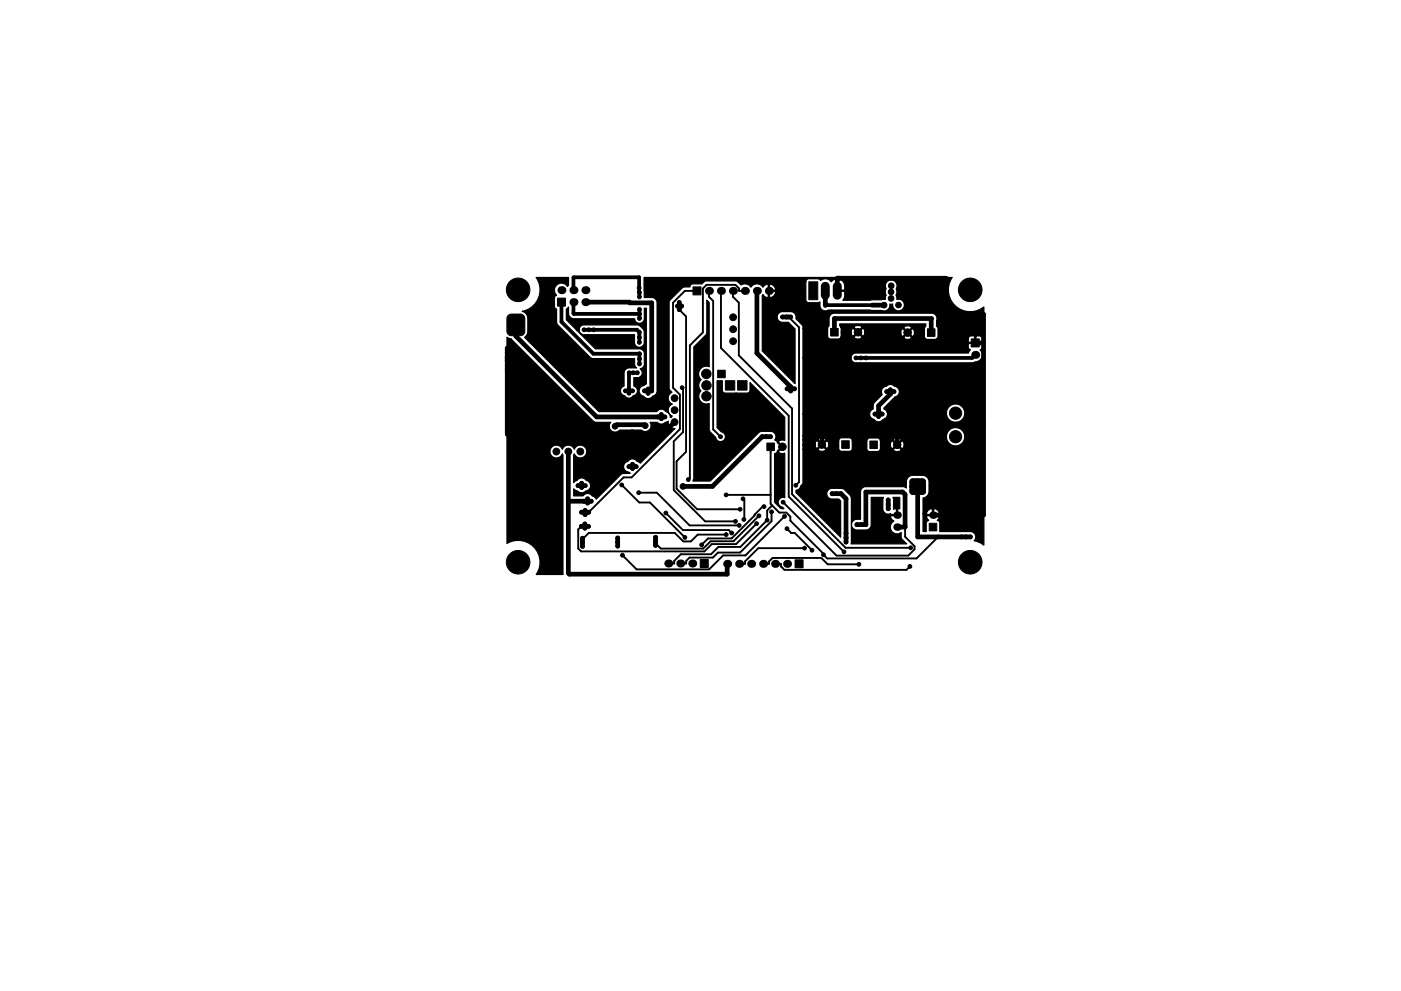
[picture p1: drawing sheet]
<svg xmlns="http://www.w3.org/2000/svg" width="297mm" height="210mm" viewBox="0 0 297 210" stroke-linecap="round" stroke-linejoin="round" font-family="sans-serif">
<g fill="#000" stroke="#000" stroke-width=".21">
<path d="M107.8 66.9l.6-.3h1.9l.7 .3 .3 .7v2.7l-.3 .7-.7 .2h-1.9l-.7-.3-.2-.6v-2.7zM118.2 63.3h1.7v1.7h-1.7zM146.9 60.9h1.7v1.7h-1.7zM152.2 78.5h1.6v1.6h-1.6zM171.5 59.8h1.9v3.8h-1.9zM176.1 69.7h1.6v1.6h-1.6zM196.6 69.8h1.6v1.6h-1.6zM205.9 71.9h1.7v1.7h-1.7zM153.8 80.8h2v2h-2zM156.4 80.8h2v2h-2zM162.6 94h1.6v1.6h-1.6zM178.5 93.5h1.6v1.6h-1.6z"/>
<path d="M184.4 93.6h1.6v1.6h-1.6zM148.5 118.7h1.7v1.7h-1.7zM168.6 118.8h1.7v1.7h-1.7zM197 111h1.6v1.6h-1.6z"/>
<circle cx="107.5" cy="74.8" r=".4"/>
<circle cx="107.5" cy="77.6" r=".4"/>
<circle cx="107.5" cy="73.9" r=".4"/>
<circle cx="107.5" cy="75.7" r=".4"/>
<circle cx="107.5" cy="76.6" r=".4"/>
<circle cx="107.5" cy="78.5" r=".4"/>
<circle cx="108.5" cy="78.5" r=".4"/>
<circle cx="108.5" cy="73.9" r=".4"/>
<circle cx="108.5" cy="75.7" r=".4"/>
<circle cx="108.5" cy="76.6" r=".4"/>
<circle cx="108.5" cy="74.8" r=".4"/>
<circle cx="108.5" cy="77.6" r=".4"/>
<circle cx="109.9" cy="61.5" r="2.5"/>
<circle cx="123.8" cy="70" r=".4"/>
<circle cx="124.8" cy="70" r=".4"/>
<circle cx="125.9" cy="70" r=".4"/>
<circle cx="133.4" cy="79.1" r=".4"/>
<circle cx="134.3" cy="79.1" r=".4"/>
<circle cx="135.1" cy="79.1" r=".4"/>
<circle cx="135.5" cy="61.1" r=".4"/>
<circle cx="135.6" cy="71.6" r=".4"/>
<circle cx="135.6" cy="62" r=".4"/>
<circle cx="135.6" cy="63" r=".4"/>
<circle cx="135.6" cy="72.6" r=".4"/>
<circle cx="135.6" cy="70.5" r=".4"/>
<circle cx="135.6" cy="75.1" r=".4"/>
<circle cx="135.6" cy="67.6" r=".4"/>
<circle cx="135.6" cy="65.7" r=".4"/>
<circle cx="135.6" cy="77.2" r=".4"/>
<circle cx="135.6" cy="76.1" r=".4"/>
<circle cx="135.6" cy="66.6" r=".4"/>
<circle cx="143.6" cy="64.9" r=".4"/>
<circle cx="144" cy="65.7" r=".4"/>
<circle cx="144" cy="64.2" r=".4"/>
<circle cx="144.5" cy="64.9" r=".4"/>
<circle cx="149.8" cy="79.3" r="1"/>
<circle cx="155.4" cy="69.9" r=".72"/>
<circle cx="155.4" cy="72.4" r=".72"/>
<circle cx="155.4" cy="67.3" r=".72"/>
<circle cx="165.9" cy="67.3" r=".4"/>
<circle cx="166.8" cy="67.3" r=".4"/>
<circle cx="167.6" cy="67.3" r=".4"/>
<circle cx="172.9" cy="79.4" r=".4"/>
<circle cx="172.9" cy="78.4" r=".4"/>
<circle cx="173.9" cy="78.4" r=".4"/>
<circle cx="173.9" cy="79.4" r=".4"/>
<circle cx="174.9" cy="79.4" r=".4"/>
<circle cx="174.9" cy="78.4" r=".4"/>
<circle cx="175.9" cy="78.4" r=".4"/>
<circle cx="175.9" cy="79.4" r=".4"/>
<circle cx="176.9" cy="79.4" r=".4"/>
<circle cx="176.9" cy="78.4" r=".4"/>
<circle cx="177.9" cy="79.4" r=".4"/>
<circle cx="177.9" cy="78.4" r=".4"/>
<circle cx="181.5" cy="75.9" r=".4"/>
<circle cx="181.9" cy="70.5" r=".8"/>
<circle cx="182.5" cy="75.9" r=".4"/>
<circle cx="183.6" cy="75.9" r=".4"/>
<circle cx="187.4" cy="64.7" r=".6"/>
<circle cx="188.9" cy="63.3" r=".6"/>
<circle cx="188.9" cy="61.9" r=".6"/>
<circle cx="189" cy="60.6" r=".6"/>
<circle cx="190.5" cy="64.7" r=".6"/>
<circle cx="192.4" cy="70.6" r=".8"/>
<circle cx="205.7" cy="61.5" r="2.5"/>
<circle cx="118" cy="95.8" r=".72"/>
<circle cx="120.5" cy="95.8" r=".72"/>
<circle cx="123" cy="95.8" r=".72"/>
<circle cx="130.4" cy="90.4" r=".6"/>
<circle cx="132.6" cy="82.9" r=".4"/>
<circle cx="133.3" cy="92.1" r=".4"/>
<circle cx="133.3" cy="99" r=".4"/>
<circle cx="133.3" cy="83.4" r=".4"/>
<circle cx="133.3" cy="82.5" r=".4"/>
<circle cx="134" cy="91.6" r=".4"/>
<circle cx="134" cy="92.5" r=".4"/>
<circle cx="134.1" cy="99.4" r=".4"/>
<circle cx="134.1" cy="82.9" r=".4"/>
<circle cx="134.1" cy="98.5" r=".4"/>
<circle cx="134.8" cy="92.1" r=".4"/>
<circle cx="134.9" cy="99" r=".4"/>
<circle cx="136.7" cy="82.9" r=".4"/>
<circle cx="136.8" cy="90.3" r=".6"/>
<circle cx="137.4" cy="82.5" r=".4"/>
<circle cx="137.4" cy="83.4" r=".4"/>
<circle cx="138.2" cy="82.9" r=".4"/>
<circle cx="139.4" cy="88.5" r=".4"/>
<circle cx="140.2" cy="88.8" r=".4"/>
<circle cx="140.2" cy="88" r=".4"/>
<circle cx="141" cy="88.5" r=".4"/>
<circle cx="143" cy="87" r=".72"/>
<circle cx="143" cy="84.5" r=".72"/>
<circle cx="143" cy="89.6" r=".72"/>
<circle cx="144.6" cy="82.2" r=".4"/>
<circle cx="149.8" cy="81.8" r="1"/>
<circle cx="149.8" cy="84.1" r="1"/>
<circle cx="152.8" cy="92.7" r=".4"/>
<circle cx="161.6" cy="92.7" r=".4"/>
<circle cx="162.5" cy="92.7" r=".4"/>
<circle cx="163.4" cy="92.7" r=".4"/>
<circle cx="165.9" cy="94.8" r=".8"/>
<circle cx="166.9" cy="82.5" r=".4"/>
<circle cx="167.6" cy="82.1" r=".4"/>
<circle cx="167.6" cy="83" r=".4"/>
<circle cx="168.5" cy="82.5" r=".4"/>
<circle cx="172.9" cy="81.3" r=".4"/>
<circle cx="172.9" cy="80.3" r=".4"/>
<circle cx="172.9" cy="82.3" r=".4"/>
<circle cx="172.9" cy="83.3" r=".4"/>
<circle cx="173.9" cy="81.3" r=".4"/>
<circle cx="173.9" cy="82.3" r=".4"/>
<circle cx="173.9" cy="80.3" r=".4"/>
<circle cx="173.9" cy="83.3" r=".4"/>
<circle cx="174.3" cy="94.3" r=".8"/>
<circle cx="174.9" cy="81.3" r=".4"/>
<circle cx="174.9" cy="80.3" r=".4"/>
<circle cx="174.9" cy="82.3" r=".4"/>
<circle cx="174.9" cy="83.3" r=".4"/>
<circle cx="175.8" cy="81.3" r=".4"/>
<circle cx="175.9" cy="80.3" r=".4"/>
<circle cx="175.9" cy="82.3" r=".4"/>
<circle cx="175.9" cy="83.3" r=".4"/>
<circle cx="176.8" cy="81.3" r=".4"/>
<circle cx="176.9" cy="80.3" r=".4"/>
<circle cx="176.9" cy="82.3" r=".4"/>
<circle cx="176.9" cy="83.3" r=".4"/>
<circle cx="177.9" cy="81.3" r=".4"/>
<circle cx="177.9" cy="82.3" r=".4"/>
<circle cx="177.9" cy="80.3" r=".4"/>
<circle cx="177.9" cy="83.3" r=".4"/>
<circle cx="185.5" cy="87.9" r=".4"/>
<circle cx="186.3" cy="87.5" r=".4"/>
<circle cx="186.3" cy="88.4" r=".4"/>
<circle cx="187" cy="87.9" r=".4"/>
<circle cx="188" cy="83.1" r=".4"/>
<circle cx="188.8" cy="82.7" r=".4"/>
<circle cx="188.8" cy="83.6" r=".4"/>
<circle cx="189.5" cy="83.1" r=".4"/>
<circle cx="190.2" cy="94.4" r=".8"/>
<circle cx="202.6" cy="92.7" r="1.3"/>
<circle cx="202.6" cy="87.7" r="1.3"/>
<circle cx="109.9" cy="119.3" r="2.5"/>
<circle cx="122.6" cy="103" r=".4"/>
<circle cx="123.2" cy="111.7" r=".4"/>
<circle cx="123.3" cy="108.7" r=".4"/>
<circle cx="123.3" cy="103.4" r=".4"/>
<circle cx="123.3" cy="102.5" r=".4"/>
<circle cx="123.5" cy="114.2" r=".4"/>
<circle cx="123.5" cy="115.9" r=".4"/>
<circle cx="123.5" cy="115.1" r=".4"/>
<circle cx="123.8" cy="106.3" r=".4"/>
<circle cx="124" cy="111.2" r=".4"/>
<circle cx="124" cy="112.1" r=".4"/>
<circle cx="124.1" cy="108.3" r=".4"/>
<circle cx="124.1" cy="109.2" r=".4"/>
<circle cx="124.1" cy="103" r=".4"/>
<circle cx="124.6" cy="106.7" r=".4"/>
<circle cx="124.6" cy="105.8" r=".4"/>
<circle cx="124.8" cy="111.7" r=".4"/>
<circle cx="124.8" cy="108.7" r=".4"/>
<circle cx="125.3" cy="106.3" r=".4"/>
<circle cx="131" cy="114.1" r=".4"/>
<circle cx="131" cy="115.9" r=".4"/>
<circle cx="131" cy="115" r=".4"/>
<circle cx="131.8" cy="102.9" r=".4"/>
<circle cx="132" cy="117.8" r=".4"/>
<circle cx="135.4" cy="104.5" r=".4"/>
<circle cx="139" cy="115.7" r=".4"/>
<circle cx="139" cy="114" r=".4"/>
<circle cx="139" cy="114.9" r=".4"/>
<circle cx="141.2" cy="108.8" r=".4"/>
<circle cx="144.8" cy="103.2" r=".6"/>
<circle cx="145.2" cy="114" r=".4"/>
<circle cx="145.9" cy="101.7" r=".4"/>
<circle cx="148.8" cy="115.6" r=".4"/>
<circle cx="154" cy="105" r=".4"/>
<circle cx="154" cy="113.4" r=".4"/>
<circle cx="155.1" cy="113.1" r=".4"/>
<circle cx="155.9" cy="110.6" r=".4"/>
<circle cx="156.7" cy="111.5" r=".4"/>
<circle cx="156.9" cy="108.1" r=".4"/>
<circle cx="157.5" cy="105.8" r=".4"/>
<circle cx="157.7" cy="110.2" r=".4"/>
<circle cx="160.4" cy="111.1" r=".4"/>
<circle cx="160.9" cy="109.4" r=".4"/>
<circle cx="162" cy="107.5" r=".4"/>
<circle cx="162.7" cy="110.4" r=".4"/>
<circle cx="163.6" cy="108.6" r=".4"/>
<circle cx="166" cy="106.6" r=".4"/>
<circle cx="166.3" cy="109.6" r=".4"/>
<circle cx="166.8" cy="112.2" r=".4"/>
<circle cx="168.7" cy="103" r=".4"/>
<circle cx="170.6" cy="116.3" r=".4"/>
<circle cx="172.2" cy="116.7" r=".4"/>
<circle cx="174.6" cy="117.7" r=".4"/>
<circle cx="176.4" cy="104.7" r=".4"/>
<circle cx="177.3" cy="104.7" r=".4"/>
<circle cx="178.3" cy="104.7" r=".4"/>
<circle cx="178.9" cy="117.1" r=".4"/>
<circle cx="179.4" cy="113.1" r=".4"/>
<circle cx="179.4" cy="115" r=".4"/>
<circle cx="179.4" cy="114.1" r=".4"/>
<circle cx="181.7" cy="111.3" r=".4"/>
<circle cx="182.1" cy="119.7" r=".4"/>
<circle cx="182.6" cy="111.3" r=".4"/>
<circle cx="183.6" cy="111.3" r=".4"/>
<circle cx="188.3" cy="106.1" r=".4"/>
<circle cx="188.3" cy="107" r=".4"/>
<circle cx="188.3" cy="107.9" r=".4"/>
<circle cx="193.1" cy="116.2" r=".4"/>
<circle cx="193.5" cy="102.2" r=".4"/>
<circle cx="193.5" cy="104.3" r=".4"/>
<circle cx="193.5" cy="103.2" r=".4"/>
<circle cx="194.6" cy="102.2" r=".4"/>
<circle cx="194.6" cy="104.3" r=".4"/>
<circle cx="194.6" cy="103.2" r=".4"/>
<circle cx="195.6" cy="104.3" r=".4"/>
<circle cx="195.6" cy="102.2" r=".4"/>
<circle cx="195.6" cy="103.2" r=".4"/>
<circle cx="203.8" cy="113.9" r=".4"/>
<circle cx="204.8" cy="113.9" r=".4"/>
<circle cx="205.7" cy="119.3" r="2.5"/>
<circle cx="205.7" cy="113.9" r=".4"/>
<circle cx="192.9" cy="120.2" r=".4"/>
</g>
<path d="M175 60.7v1.9M177.5 60.7v1.9" fill="none" stroke="#000" stroke-width="1.9"/>
<g fill="#000">
<circle cx="119" cy="61.6" r=".85"/>
<circle cx="121.6" cy="61.6" r=".85"/>
<circle cx="121.6" cy="64.1" r=".85"/>
<circle cx="124.1" cy="61.6" r=".85"/>
<circle cx="124.1" cy="64.1" r=".85"/>
<circle cx="150.3" cy="61.7" r=".85"/>
<circle cx="152.9" cy="61.7" r=".85"/>
<circle cx="155.4" cy="61.7" r=".85"/>
<circle cx="157.9" cy="61.7" r=".85"/>
<circle cx="160.5" cy="61.7" r=".85"/>
<circle cx="163" cy="61.7" r=".85"/>
<circle cx="206.8" cy="75.3" r=".85"/>
<circle cx="141.7" cy="119.6" r=".85"/>
<circle cx="144.2" cy="119.6" r=".85"/>
<circle cx="146.8" cy="119.6" r=".85"/>
<circle cx="154.2" cy="119.6" r=".85"/>
<circle cx="156.7" cy="119.6" r=".85"/>
<circle cx="159.3" cy="119.6" r=".85"/>
<circle cx="161.8" cy="119.6" r=".85"/>
<circle cx="164.3" cy="119.6" r=".85"/>
<circle cx="166.9" cy="119.6" r=".85"/>
<circle cx="190.2" cy="109.3" r=".8"/>
<circle cx="190.2" cy="111.8" r=".8"/>
<circle cx="197.8" cy="109.3" r=".8"/>
</g>
<g fill="none" stroke="#000" stroke-width="1">
<path d="M177.5 59v2.7M177.5 59h23v7.3l.5 .4h7.5v42.6h-10.7M177.5 59h.1M177.9 59h.1M107.5 75.7h1M107.5 76.6h1M107.5 77.6h1M107.5 78.5h1v-4.6h-1v18.2h33l2.5-2.5M107.5 74.8h1M109.4 68.9v2.4l17.1 17.2h14.5M124.1 64.1l14.1 .2v18.6h-1.5M143.6 64.9h.9"/>
<path d="M144 64.2v1.5M160.5 61.7v13.2l7.1 7.2v.9M165.9 67.3h1.7M172.9 78.4v.1M173.9 79.4v2.9M175 61.7v3.1M176.9 79.4l-.1 2.9h-2.9M176.9 79.4h.1M176.9 79.4h-2v1.9M177.9 78.4h.1M185 64.7h2.4M197.4 67.7v2.9"/>
<path d="M197.5 67.6h-20.6v2.9M206.8 72.8h.1M206.8 72.8h1.7M120.5 95.8v25.8l.2 .2h33.5v-2.2M133.3 99h1.6M134 91.6v.9M134.1 98.5v.9M136.8 90.3l-.2-.2h-5.9l-.3 .3M137.4 82.5v.9M140.2 88v.8M163.4 92.7h-1.8l-10.6 10.5h-6.2M166.9 82.5h1.6"/>
<path d="M173 83.3h-.1M173.9 82.3h.1M174.3 91.7v2.6M174.3 91.7h16M174.3 91.7h.1M175.9 80.3l-.1 1M177.9 83.3h.1M185.5 87.9h1.5M186.4 87.4l-.1 .1M188 83.1h1.5M188.8 82.7v.9l-2.5 2.5v2.3M190.3 91.7l-.1 2.7"/>
<path d="M208.5 90h-16.5l-1.7 1.7M120.5 106.3h4.8M122.6 103h1.5M123.2 111.7h1.6M123.3 108.7h1.5M123.3 102.5v.9M123.5 114.2v1.7M124 111.2v.9M124.1 108.3v.9M124.6 105.8v.9M131 114.1v1.8M139 114v1.7"/>
<path d="M176.4 104.7h1.9l1.1 1.1v9.2M181.7 111.3h1.9v-6.9h7.8l.5 .5v6.9M188.3 106.1v1.8M190.2 111.8h1.7M191.9 111.8h.1M194.6 102.2v11.7h11.1M199 109.3h-.1"/>
</g>
<g fill="none" stroke="#000" stroke-width=".4">
<path d="M144 65.7l1.5 1.4v28.8l-2.1 2v5.8l4.4 4.4h9.1M147.8 61.7h-2.6l-2.5 2.5v18.1l1.5 1.4v7.3l-10.3 10.3h-1.7l-7.4 7.4M150.3 61.7v1.3l.9 .9v27.2l1.6 1.6M152.9 61.7v12.1l14.3 14.4v17.2l11.7 11.7M155.4 61.7v1.3l1.2 1.2v11.2l11.3 11.3v18.2l11.4 11.3h13.8M157.9 61.7h-1.2v-.5l-.8-.8h-6.1l-.8 .8v9.3l-2.7 2.8v28.1l-.4 .3M167.2 67.3l2.2 2.2v32.8l-.7 .7M172.9 79.4h.1M174.9 78.4h.1M175.9 78.4h.1M176.9 78.4h.1M144.6 82.2l.2 .2v9.3l-2 1.9v10.4l6.7 6.6h6.4"/>
<path d="M163.4 94.8v12.1l1.8 1.9h1.5l.9 .8v.9l7 7v.2l.8 .8h18.9l4.6-4.6M172.9 81.3h.1M172.9 80.3h.1M172.9 82.3h.1M173.9 81.3h.1M173.9 80.3h.1M173.9 83.3h.1M174.9 82.3h.1M174.9 80.3h.1M175.9 82.3h.1M176.8 81.3h.1M176.9 81.3h-.1"/>
<path d="M177.9 81.3h.1M177.9 80.3h.1M177.9 82.3h.1M131.8 102.9l3.7 3.7h2.3l7.4 7.4M135.4 104.5h3.9l6.9 7h10.5M141.2 108.8l3.6 3.7h9.7l.6 .6M154 105h9.4M154 113.4h-6.1l-1.4 1.5h-1.6l-1.8-1.8h-18.3l-1.3 1.3M157.5 105.8l.3 .3-.1 4.1M160.4 111.1l-4.3 4.3h-5.2l-1.6 1.6h-26.1l-.6-.6v-4.1l.6-.6M160.9 109.4l-5.4 5.4h-4.8l-1.6 1.6h-9l-1.1-1.1M161.8 119.6h1.2v-.5l.8-.7h10.3l1.4 1.3h6.6"/>
<path d="M162 107.5h-.3l-6.6 6.7h-5l-1.3 1.4M163.6 108.6v2l-6.7 6.6h-4.7l-1 1.1h-5l-.7 .7v.6h-1.3M163.7 107.2l-1 1.1v2.1l-5.7 5.6h-4.7l-1.5 1.6h-6.4l-1.5 1.4v.6h-1.2M164.3 119.6h1.3v.6l.7 .7h25.9l.7-.7M166 106.6l11.4 11.3h15.2l1.3-1.3v-.7l-2-2v-2.1M166.3 109.6l-8.3 8.2h-4.7l-2.9 3h-15.4l-3-3M166.8 112.2l1 .9M167.8 113.1h.7l3.7 3.6M167.8 113.1h.1M170.6 116.3h-9.8l-2.8 2.8v.5h-1.3"/>
</g>
<g fill="none" stroke="#000" stroke-width=".8">
<path d="M119 64.1v4.2l6.8 6.8h9.8v2.1M121.6 61.6l.1-2.8h13.8l.1 4.2M121.6 64.1l.1 2.5h13.9M123.8 70h11.2l.6 .5v2.1M135.1 79.1h-1.8v4.3M135.5 62h.1M135.6 65.7v1.9M175 64.4h.1M175 64.4l.3 .3h12.2M185 64.7l-.1 .1M190.5 64.7h.1M197.5 67.6l-.1 .1"/>
<path d="M206.8 75.3l-.7 .6h-24.6M132.6 82.9h1.5"/>
</g>
<path d="M174.9 81.3h.9" fill="none" stroke="#000" stroke-width="3"/>
<path d="M172.9 78.4h5v4.9h-4.9z" fill="none" stroke="#000" stroke-width="5"/>
<path d="M193.5 102.2h2.1v2.1h-2.1zM193.5 103.2h2.1" fill="none" stroke="#000" stroke-width="1.5"/>
<path d="M113.7 58.9h6.8v1.6l-.2 .2a1.49 1.49 0 0 0-2.2-.3 1.49 1.49 0 0 0-.1 2.2l-.4 .5v1.9l.1 .3 .3 .3v2.7l.2 .6 7 7 .6 .2h8.7l.1 1.3 .4 .7h-1.8l-.7 .5-.2 .5v2.8l-.4 .3-.3 .5v.5l.3 .5 1.3 .8 .5-.1 1-.6 .4-.6-.1-.8-.6-.5v-1.8h1.1l.6-.7v-.6l-.4-.6 .6-.3 .3-.5v-2.5l-.2-.5-.8-.4h-9.4l-4-4h.6l.2 .6 .7 .4h10.8l.1 2 .4 .5 .6 .2 .6-.3 .4-.6v-2.4l-.2-.5-.8-.8-.6-.2h-11.3l-.7 .4-.2 .7h-.6l-2.1-2.1v-2.3l.4-.4 .1 1.7 .3 .4 .6 .3h13l.3 .7 .8 .3 .6-.2 .3-.4 .1-2.6h.4v16.1l-.4 .3a1.15 1.15 0 0 0-1.1 1.1 1.15 1.15 0 0 0 1 1.2 1.16 1.16 0 0 0 1.9-.1 1.13 1.13 0 0 0 .9-1.1v-18.6a1.13 1.13 0 0 0-1.2-1.2h-1.5l-.1-4.2h65.4a4.6 4.6 0 0 0 .6 6 4.6 4.6 0 0 0 6.1 .2v50.6l-.7-.5-1.4-.5a1.14 1.14 0 0 0 .3-1.2 1.14 1.14 0 0 0-1-.7h-6.6v-1.9l-.1-.3-.4-.2 .5-.6-.1-.4h-2.6a.7 .7 0 0 0 .4 1l-.3 .2-.2 .3v1.9h-.7v-3.9h.7l.1 .3h1.2v-1.2h.2v1.2h1.2a1.03 1.03 0 0 0-1.4-1.2 1.07 1.07 0 0 0-1.3 .9h-.7v-3.3a1.37 1.37 0 0 0 1.3-1.4v-1.9a1.39 1.39 0 0 0-1.5-1.5h-2a1.4 1.4 0 0 0-1.3 1.5v1.3l-.8-.4h-7.8a1.13 1.13 0 0 0-1.2 1.2v5.8h-.8a1.14 1.14 0 0 0-1.1 1.1 1.14 1.14 0 0 0 1.1 1.1l2 .1a1.13 1.13 0 0 0 1.1-1.2v-5.8h2.6l-.1 .5v2a1.13 1.13 0 0 0 1.6 1l.1 .2h1.2v-1.2l-.3-.1-.4 .2 .1-2.1-.2-.5h1.5v2.5h-.5v1.4h-1.4l-.1 .2 .3 .7 .4 .3h-.1a1.44 1.44 0 0 0-.4 2.1 1.44 1.44 0 0 0 2.1 .3v1.2l1.1 1.2h-11.8v-10l-1.7-1.7-2.5-.1a1.14 1.14 0 0 0-.9 1.2 1.14 1.14 0 0 0 1.1 1.1h1.4l.4 .4v7.7l-9.4-9.5v-.5a1.02 1.02 0 0 0 1-.9l.3-.3 .1-.5v-7h3.2a.96 .96 0 0 0 1.7 0l-.8-.8-.9 .8h-3.2v-.9h2.6l.2 .7h.3l.8-.8h.3l.9 .8a.98 .98 0 0 0 0-1.6h2.5v1.6a.64 .64 0 0 0 .7 .7h1.6l.4-.2 .2-.5v-1.5h3.1v1.6a.64 .64 0 0 0 .6 .6h1.7l.5-.4h2.8l.1 .2 .5 .2 1-.2v-.2l-.8-.9-.8 .9h-2.8l.1-1h2.1a.63 .63 0 0 0 .4 .8l.8-.8h.4l.8 .8 .3-.1 .2-.8-.2-.7h-.3l-.8 .8h-.4l-.8-.8a.78 .78 0 0 0-.4 .8h-2.1l-.1-1h2.8l.8 .8 .8-.8v-.3l-.8-.2-.7 .2-.1 .3h-2.8l-.5-.5h-1.7a.64 .64 0 0 0-.6 .7l-3.1-.1a.64 .64 0 0 0-.6-.6h-1.8l-.3 .2-.2 .4h-2.5l-.9 .8h-.3l-.8-.8a.77 .77 0 0 0-.5 .9h-2.6v-1.1h3.2l.9 .8 .8-.8-.1-.2-.8-.2-.7 .2-.1 .2h-3.2v-.8h30.5a1.94 1.94 0 0 0 2.6 2 1.94 1.94 0 0 0 .6-3.3 1.94 1.94 0 0 0-3.2 .9v.4h-30.5v-4.6h14.2a1.18 1.18 0 0 0 .9 1.1 1.16 1.16 0 0 0 2 0 1.13 1.13 0 0 0 .8-1.5h12.6v.4a1.94 1.94 0 0 0 2.9 1.4 1.94 1.94 0 0 0 0-3.3 1.94 1.94 0 0 0-2.9 1.5h-12.6l-.3-.5-.4-.2v-.2l2.3-2.4a1.18 1.18 0 0 0 1-1.2 1.18 1.18 0 0 0-1.1-1.1 1.3 1.3 0 0 0-1.8 .1 1.14 1.14 0 0 0-.7 1.7l-1.8 1.8-.1 .4-.1 .9-.5 .4-.2 .7h-14.2v-12h10.2l.3 .7 .7 .4 25.1-.1a1.69 1.69 0 0 0 1.5-2.4l-.2-.3 .4-.5 .1-.7-.2-.1h-2.7l-.1 .1v.7l.4 .5-.4 .7h-23.9l-.7 .4-.3 .6h-10.2v-6.2h5.3v1.6a.64 .64 0 0 0 .6 .6h1.7l.5-.4h2.8l.1 .2 .8 .2 .5-.1 .2-.2h8.9a.96 .96 0 0 0 1.6 0l-.8-.9-.8 .9h-8.9l-.8-.9-.8 .8h-2.8v-.9h2.2l.2 .6 .2 .1 .8-.8h.4l.8 .8 .2-.1 .2-.6h7.7l.2 .7 .2 .1 .9-.8h.3l.8 .8a.96 .96 0 0 0 0-1.6l-.8 .8h-.3l-.9-.8h-.2l-.2 .8h-7.7l-.2-.8-.2-.1-.8 .8h-.4l-.8-.8a.78 .78 0 0 0-.4 .9h-2.2v-1.1h2.8l.8 .8 .7-.7h9l.8 .8 .8-.8a.96 .96 0 0 0-1.6 0h-9l.1-.1a.96 .96 0 0 0-1.6 0h-2.8l-.3-.3v-.5h18.3v.5l-.3 .4v1.8a.64 .64 0 0 0 .6 .6l8.7-.1v.6l.1 .1h1.2v-1.2h.3v1.2h1.2l.2-.1v-.6a.64 .64 0 0 0-.7-.6h-.5l-.2 .1-1.1-.1-.3 .2-.2 .4h-6.7l.3-.4v-1.7l-.3-.6v-1.2a1.13 1.13 0 0 0-1-1.6h-20.7a1.13 1.13 0 0 0-1.1 1.2v1.6l-.3 .5h-5.3l-.1-.7-1.3-1.5a1.14 1.14 0 0 0-1.1-1.4h-2a1.14 1.14 0 0 0-.9 1.2 1.14 1.14 0 0 0 1.1 1.1h1.3l1.4 1.4v11.6l-7-6.9v-11.8l.2-.2 .2 .3a.67 .67 0 0 0 .9 .2v-1.2h.2v1.2l.3 .2 .6-.4 .5-.7-.2-.3h-1.4v-1.4h.2v1.2h1.2a1.08 1.08 0 0 0-1.4-1.2 .96 .96 0 0 0-1.1 .6 1.49 1.49 0 0 0-2.6-.1 1.48 1.48 0 0 0-2.1-.4l-.6-.7h14.4l.1 4.1 .5 .3h1.9l.4-.2v.4a1.18 1.18 0 0 0 .5 1.3 1.18 1.18 0 0 0 1.3 .1h8.9l2.6 .1a1.23 1.23 0 0 0 1.6-1.4l.6 .1a1.24 1.24 0 0 0 1.2 1.4 1.24 1.24 0 0 0 1.2-1.5 1.24 1.24 0 0 0-1.6-1l-.2-.9 .3-.8-.2-.5a1.27 1.27 0 0 0-1.1-1.9 1.27 1.27 0 0 0-1.1 1.9l-.1 .8 .2 .5-.2 .9-3.2 .2h-5.8l.3-.6 .1-1.3h-1.7v-2.5h.2v2.3h1.5a1.88 1.88 0 0 0-1.1-2.4h-1l-.8 .6-.1-.2a1.58 1.58 0 0 0-2.1-.1l-.5-.3h-2l-.5 .1-.1 .5h-14.4l-.6-.2h-6.1l-.5 .1-.5 .6-1.9-.1a.64 .64 0 0 0-.6 .7l-1.6 .1-2.6 2.6-.2 .5v18.2l.5 1a1.36 1.36 0 0 0-.7 1.3 1.36 1.36 0 0 0 .9 1.1 1.35 1.35 0 0 0-.9 1.3 1.35 1.35 0 0 0 .9 1.3l-.3 .3-.2-.1a1.18 1.18 0 0 0-.9-1.2 1.14 1.14 0 0 0-1.9 0h-12.3l-15.8-15.7 .4-.4 .3-.6v-3l-.3-.9-.4-.4-.5-.3 .5-.1a4.6 4.6 0 0 0 2.5-7zM107.5 71.6l.9 .3 17.5 17.5 .6 .2h3a1.24 1.24 0 0 0 .1 1.8 1.24 1.24 0 0 0 1.8-.2h4.6a1.24 1.24 0 0 0 1.6 0 1.24 1.24 0 0 0 .2-1.6h1.6a1.26 1.26 0 0 0 1.8 0l.5-.3v.3a.56 .56 0 0 0 .4 .7l.9-.9 .2 .1-.9 1a.72 .72 0 0 0 .8 .4l-7.4 7.4-.6-.4a1.18 1.18 0 0 0-2 0 1.17 1.17 0 0 0-.9 1.2 1.17 1.17 0 0 0 1.1 1.1l.3 .2-1.6 .1-.4 .2-5.2 5.2-.2-.4-.6-.3a1.16 1.16 0 0 0-2 0h-2v-1.5l.7 .5a1.4 1.4 0 0 0 2 0 1.15 1.15 0 0 0 .9-1.2 1.15 1.15 0 0 0-.9-1.1 1.16 1.16 0 0 0-2 0l-.7 .5v-5.9l.2-.2a1.36 1.36 0 0 0 2.1 .6 1.36 1.36 0 0 0 0-2.2 1.36 1.36 0 0 0-2.1 .6 1.35 1.35 0 0 0-1.3-.9 1.35 1.35 0 0 0-1.3 .9 1.36 1.36 0 0 0-2.1-.6 1.36 1.36 0 0 0 0 2.2 1.36 1.36 0 0 0 2.1-.6l.2 .2v25.4h-5.7a4.6 4.6 0 0 0-.5-5.8 4.6 4.6 0 0 0-5.7-.8zM149.9 63.7l.5 .5v13.6a1.64 1.64 0 0 0-2 .7 1.64 1.64 0 0 0 .3 2.1 1.62 1.62 0 0 0-.1 2.3 1.63 1.63 0 0 0-.2 2.1 1.63 1.63 0 0 0 2 .6v5.7l.2 .4 1.1 1.1a1.04 1.04 0 0 0 1.1 .9 1.04 1.04 0 0 0 1-1 1.04 1.04 0 0 0-.9-1.1l-.9-.9v-9.9h1.1v2a.64 .64 0 0 0 .7 .6h4.6a.64 .64 0 0 0 .6-.6v-1.6l7.4 7.3v4.9h-.6a.63 .63 0 0 0-.7 .4l1 1-1 1a1.01 1.01 0 0 0 1.3 .3v9.5a1.04 1.04 0 0 0-1.4 .7 1.04 1.04 0 0 0 .9 1.3l.3 .3h-.6l-1.4-1.3v-10.4a.63 .63 0 0 0 .6-.6l.9-.8-.9-.8a.63 .63 0 0 0-.5-.6 1.13 1.13 0 0 0 .1-1.2 1.13 1.13 0 0 0-1-.7h-2l-.6 .3-10.2 10.3h-3.7l.2-.7v-27.8l2.5-2.5 .3-.4zM149.2 119.4h.3l-.1 .3h-.2zM166.7 119.5h.3v.3h-.2z" fill="#000" stroke="#000" stroke-width=".25"/>
</svg>
